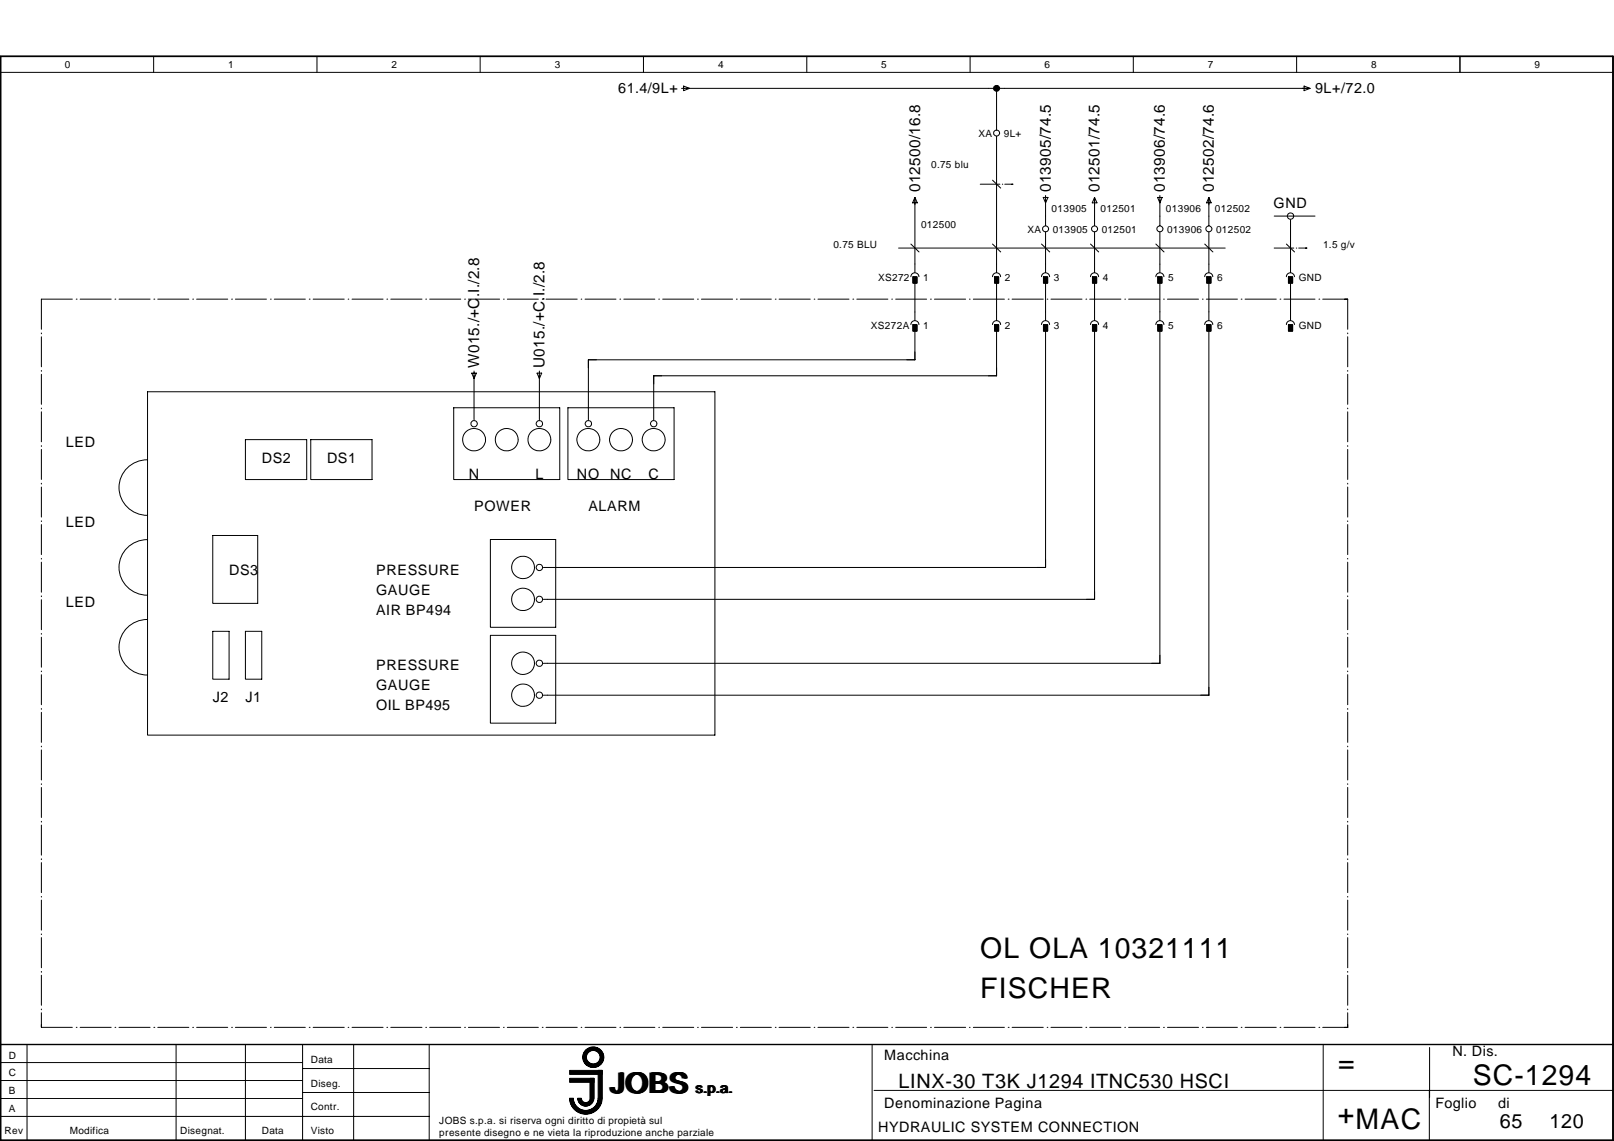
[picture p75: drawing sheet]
<svg xmlns="http://www.w3.org/2000/svg" width="297mm" height="210mm" viewBox="0 0 297 210" stroke-linecap="round" stroke-linejoin="round" font-family="sans-serif">
<defs><g id="words">
<g font-size="5.2">
<text x="180.4" y="176.2">OL OLA 10321111</text>
<text x="180.4" y="183.6">FISCHER</text>
<text x="246.3" y="197.2">=</text>
<text x="112.5" y="201">JOBS</text>
<text x="271.1" y="199.6">SC-1294</text>
<text x="246.2" y="206.7">+MAC</text>
</g>
<g font-size="3.6">
<text x="165.4" y="200.2">LINX-30 T3K J1294 ITNC530 HSCI</text>
<text x="276.1" y="207.6">65</text>
<text x="285.2" y="207.6">120</text>
</g>
<g font-size="2.8">
<text x="169.3" y="35.3" transform="rotate(-90 169.3 35.3)">012500/16.8</text>
<text x="193.4" y="35.3" transform="rotate(-90 193.4 35.3)">013905/74.5</text>
<text x="202.4" y="35.3" transform="rotate(-90 202.4 35.3)">012501/74.5</text>
<text x="214.4" y="35.3" transform="rotate(-90 214.4 35.3)">013906/74.6</text>
<text x="223.4" y="35.3" transform="rotate(-90 223.4 35.3)">012502/74.6</text>
<text x="88.2" y="67.7" transform="rotate(-90 88.2 67.7)">W015./+C.I./2.8</text>
<text x="100.2" y="67.7" transform="rotate(-90 100.2 67.7)">U015./+C.I./2.8</text>
</g>
<g font-size="2.6">
<text x="113.8" y="17.2">61.4/9L+</text>
<text x="242" y="17.2">9L+/72.0</text>
<text x="234.4" y="38.3">GND</text>
<text x="12.1" y="82.2">LED</text>
<text x="48.2" y="85.2">DS2</text>
<text x="60.2" y="85.2">DS1</text>
<text x="86.3" y="88.1">N</text>
<text x="98.5" y="88.1">L</text>
<text x="106.2" y="88.1">NO</text>
<text x="112.3" y="88.1">NC</text>
<text x="119.4" y="88.1">C</text>
<text x="87.2" y="94">POWER</text>
<text x="108.3" y="94">ALARM</text>
<text x="12.1" y="96.9">LED</text>
<text x="42.2" y="105.7">DS3</text>
<text x="69.2" y="105.7">PRESSURE</text>
<text x="12.1" y="111.6">LED</text>
<text x="69.2" y="109.4">GAUGE</text>
<text x="69.2" y="113.1">AIR BP494</text>
<text x="69.2" y="123.3">PRESSURE</text>
<text x="39.2" y="129.2">J2</text>
<text x="45.2" y="129.2">J1</text>
<text x="69.2" y="127">GAUGE</text>
<text x="69.2" y="130.7">OIL BP495</text>
<text x="162.7" y="195.1">Macchina</text>
<text x="267.3" y="194.3">N. Dis.</text>
<text x="128.1" y="201">s.p.a.</text>
<text x="162.7" y="203.9">Denominazione Pagina</text>
<text x="264.2" y="203.9">Foglio</text>
<text x="275.7" y="203.9">di</text>
<text x="161.6" y="208.3">HYDRAULIC SYSTEM CONNECTION</text>
</g>
<g font-size="1.8">
<text x="12" y="12.6">0</text>
<text x="42" y="12.6">1</text>
<text x="72" y="12.6">2</text>
<text x="102.1" y="12.6">3</text>
<text x="132.2" y="12.6">4</text>
<text x="162.2" y="12.6">5</text>
<text x="192.3" y="12.6">6</text>
<text x="222.3" y="12.6">7</text>
<text x="252.4" y="12.6">8</text>
<text x="282.4" y="12.6">9</text>
<text x="180.1" y="25.3">XA</text>
<text x="184.7" y="25.3">9L+</text>
<text x="171.4" y="30.9">0.75 blu</text>
<text x="169.5" y="42">012500</text>
<text x="193.5" y="39">013905</text>
<text x="202.6" y="39">012501</text>
<text x="214.6" y="39">013906</text>
<text x="223.6" y="39">012502</text>
<text x="153.4" y="45.6">0.75 BLU</text>
<text x="189.1" y="42.9">XA</text>
<text x="193.7" y="42.9">013905</text>
<text x="202.8" y="42.9">012501</text>
<text x="214.8" y="42.9">013906</text>
<text x="223.8" y="42.9">012502</text>
<text x="243.5" y="45.6">1.5 g/v</text>
<text x="161.6" y="51.7">XS272</text>
<text x="169.9" y="51.7">1</text>
<text x="184.9" y="51.7">2</text>
<text x="193.9" y="51.7">3</text>
<text x="202.9" y="51.7">4</text>
<text x="215" y="51.7">5</text>
<text x="224" y="51.7">6</text>
<text x="239" y="51.7">GND</text>
<text x="160.3" y="60.5">XS272A</text>
<text x="169.9" y="60.5">1</text>
<text x="184.9" y="60.5">2</text>
<text x="193.9" y="60.5">3</text>
<text x="202.9" y="60.5">4</text>
<text x="215" y="60.5">5</text>
<text x="224" y="60.5">6</text>
<text x="239" y="60.5">GND</text>
<text x="1.6" y="194.7">D</text>
<text x="57.2" y="195.5">Data</text>
<text x="1.6" y="201.3">B</text>
<text x="1.6" y="198">C</text>
<text x="57.2" y="199.9">Diseg.</text>
<text x=".8" y="208.7">Rev</text>
<text x="1.6" y="204.6">A</text>
<text x="12.9" y="208.7">Modifica</text>
<text x="33.1" y="208.7">Disegnat.</text>
<text x="48.2" y="208.7">Data</text>
<text x="57.2" y="204.3">Contr.</text>
<text x="57.2" y="208.7">Visto</text>
<text x="80.9" y="206.8">JOBS s.p.a. si riserva ogni diritto di propietà sul</text>
<text x="80.9" y="209">presente disegno e ne vieta la riproduzione anche parziale</text>
</g>
</g></defs>
<g fill="none" stroke="#000" stroke-width=".18">
<path d="M.1 10.4h296.8v199.4h-296.8zM.1 13.3h296.8M28.3 10.4v2.9M58.3 10.4v2.9M88.4 10.4v2.9M118.4 10.4v2.9M148.5 10.4v2.9M178.5 10.4v2.9M208.6 10.4v2.9M238.6 10.4v2.9M268.7 10.4v2.9M180.4 33.9h3.6"/>
<path d="M184.5 33.9h.1M184.9 33.9h1.5M234.5 39.8h7.5M13.3 55h-5.7v5.6M14 55h.2M14.7 55h5.8M21.2 55h.1M21.9 55h5.7M28.3 55h.2M29 55h5.8M35.5 55h.1M36.2 55h5.7"/>
<path d="M42.6 55h.2M43.3 55h5.7M49.8 55h.1M50.5 55h5.7M56.9 55h.2M57.6 55h5.7M64.1 55h.1M64.8 55h5.7M71.2 55h.1M71.9 55h5.8M78.4 55h.1M79.1 55h5.7"/>
<path d="M85.5 55h.2M86.2 55h5.7M92.7 55h.1M93.4 55h5.7M99.8 55h.1M100.5 55h5.7M107 55h.1M107.7 55h5.7M114.1 55h.1M114.8 55h5.7M121.2 55h.2M122 55h5.7"/>
<path d="M128.4 55h.1M129.1 55h5.7M135.5 55h.2M136.2 55h5.8M142.7 55h.1M143.4 55h5.7M149.8 55h.2M150.5 55h5.7M157 55h.1M157.7 55h5.7M164.1 55h.1M164.8 55h5.7"/>
<path d="M165.4 45.6h60.1M171.3 55h.1M172 55h5.7M178.4 55h.1M179.1 55h5.7M185.5 55h.2M186.3 55h5.7M192.7 55h.1M193.4 55h5.7M199.9 55h.1M200.6 55h5.7M207 55h.1"/>
<path d="M207.7 55h5.7M214.1 55h.2M214.9 55h5.7M221.3 55h.1M222 55h5.7M228.4 55h.2M229.1 55h5.8M234.5 45.6h3.6M235.6 55h.1M236.3 55h5.7M238.6 45.6h.1M239 45.6h1.5"/>
<path d="M242.7 55h.2M243.4 55h4.6v5.6M7.6 61.3v.1M7.6 62v5.5M7.6 68.2v.1M7.6 68.9v5.5M7.6 75.1v.1M7.6 75.8v5.5M27.2 72.1h104.4v63.1h-104.4zM83.5 75h19.5v13.2h-19.5zM104.5 75h19.6v13.2h-19.6zM248 61.3v.1"/>
<path d="M248 62v5.5M248 68.2v.1M248 68.9v5.5M248 75.1v.1M248 75.8v5.5M7.6 82v.1M7.6 82.7v5.5M7.6 88.9v.1M7.6 89.6v5.5M7.6 95.8v.1M7.6 96.5v5.5M27.1 84.6a5.1 5.1 0 0 0-5.2 5.1 5.1 5.1 0 0 0 5.2 5.1"/>
<path d="M27.1 99.3a5.1 5.1 0 0 0-5.2 5.1 5.1 5.1 0 0 0 5.2 5.1M39.2 98.5h8.2v12.5h-8.2zM45.2 80.9h11.2v7.3h-11.2zM57.2 80.9h11.3v7.3h-11.3zM90.3 99.3h12v16.1h-12zM248 82v.1M248 82.7v5.5M248 88.9v.1M248 89.6v5.5M248 95.8v.1M248 96.5v5.5M7.6 102.7v.1"/>
<path d="M7.6 103.4v5.5M7.6 109.6v.2M7.6 110.3v5.5M7.6 116.5v.2M7.6 117.2v5.5M27.1 114a5.1 5.1 0 0 0-5.2 5.1 5.1 5.1 0 0 0 5.2 5.1M39.2 116.1h3v8.8h-3zM45.2 116.1h3v8.8h-3zM90.3 116.9h12v16.1h-12zM248 102.7v.1M248 103.4v5.5M248 109.6v.2"/>
<path d="M248 110.3v5.5M248 116.5v.2M248 117.2v5.5M7.6 123.4v.2M7.6 124.1v5.5M7.6 130.3v.2M7.6 131v5.6M7.6 137.3v.1M7.6 138v5.5M248 123.4v.2M248 124.1v5.5M248 130.3v.2"/>
<path d="M248 131v5.6M248 137.3v.1M248 138v5.5M7.6 144.2v.1M7.6 144.9v5.5M7.6 151.1v.1M7.6 151.8v5.5M7.6 158v.1M7.6 158.7v5.5M248 144.2v.1M248 144.9v5.5M248 151.1v.1"/>
<path d="M248 151.8v5.5M248 158v.1M248 158.7v5.5M7.6 164.9v.1M7.6 165.6v5.5M7.6 171.8v.1M7.6 172.5v5.5M7.6 178.7v.2M7.6 179.4v5.5M248 164.9v.1M248 165.6v5.5M248 171.8v.1"/>
<path d="M248 172.5v5.5M248 178.7v.2M248 179.4v5.5M.1 198.8h55.6M.1 195.5h55.6M.1 192.2h296.8M5 192.2v17.6M7.6 188.5v.5h5.7M7.6 185.6v.2M7.6 186.3v2.7M14 189h.2M14.7 189h5.8"/>
<path d="M21.2 189h.1M21.9 189h5.7M28.3 189h.2M29 189h5.8M32.4 192.2v17.6M35.5 189h.1M36.2 189h5.7M42.6 189h.2M43.3 189h5.7M45.2 192.2v17.6M49.8 189h.1M50.5 189h5.7"/>
<path d="M55.7 192.2v17.6M55.7 196.6h23.3M56.9 189h.2M57.6 189h5.7M64.1 189h.1M64.8 189h5.7M65.1 192.2v17.6M71.2 189h.1M71.9 189h5.8M78.4 189h.1M79 192.2v17.6M79.1 189h5.7"/>
<path d="M85.5 189h.2M86.2 189h5.7M92.7 189h.1M93.4 189h5.7M99.8 189h.1M100.5 189h5.7M107 189h.1M107.7 189h5.7M114.1 189h.1M114.8 189h5.7M121.2 189h.2M122 189h5.7"/>
<path d="M128.4 189h.1M129.1 189h5.7M135.5 189h.2M136.2 189h5.8M142.7 189h.1M143.4 189h5.7M149.8 189h.2M150.5 189h5.7M157 189h.1M157.7 189h5.7M160.5 192.2v17.6M164.1 189h.1"/>
<path d="M164.8 189h5.7M171.3 189h.1M172 189h5.7M178.4 189h.1M179.1 189h5.7M185.5 189h.2M186.3 189h5.7M192.7 189h.1M193.4 189h5.7M199.9 189h.1M200.6 189h5.7M207 189h.1"/>
<path d="M207.7 189h5.7M214.1 189h.2M214.9 189h5.7M221.3 189h.1M222 189h5.7M228.4 189h.2M229.1 189h5.8M235.6 189h.1M236.3 189h5.7M242.7 189h.2M243.5 192.2v17.6M248 186.3v2.7h-4.6"/>
<path d="M248 185.6v.2M263.1 192.7v9.2M.1 205.4h78.9M.1 202.1h55.6M55.7 201h23.3M105 202a2.85 2.85 0 0 0 2.8 2.8 2.85 2.85 0 0 0 2.9-2.8M105 202a2.77 2.77 0 0 0 2.8 2.7 2.77 2.77 0 0 0 2.8-2.7M105.1 202a2.69 2.69 0 0 0 2.7 2.7 2.69 2.69 0 0 0 2.7-2.7M105.2 202a2.63 2.63 0 0 0 2.6 2.6 2.63 2.63 0 0 0 2.6-2.6M105.3 202a2.54 2.54 0 0 0 2.5 2.5 2.54 2.54 0 0 0 2.5-2.5M105.3 202a2.47 2.47 0 0 0 2.5 2.4 2.47 2.47 0 0 0 2.5-2.4M105.4 202a2.39 2.39 0 0 0 2.4 2.4 2.39 2.39 0 0 0 2.4-2.4"/>
<path d="M106.3 202a1.49 1.49 0 0 0 1.5 1.5 1.49 1.49 0 0 0 1.5-1.5M106.4 202a1.42 1.42 0 0 0 1.4 1.4 1.42 1.42 0 0 0 1.4-1.4M106.5 202a1.34 1.34 0 0 0 1.3 1.3 1.34 1.34 0 0 0 1.4-1.3M106.5 202a1.27 1.27 0 0 0 1.3 1.3 1.27 1.27 0 0 0 1.3-1.3M106.6 202a1.19 1.19 0 0 0 1.2 1.2 1.19 1.19 0 0 0 1.2-1.2M106.7 202a1.12 1.12 0 0 0 1.1 1.1 1.12 1.12 0 0 0 1.1-1.1M106.8 202a1.04 1.04 0 0 0 1 1.1 1.04 1.04 0 0 0 1-1.1M106.8 202a.96 .96 0 0 0 1 1 .96 .96 0 0 0 1-1M106.9 202a.89 .89 0 0 0 .9 .9 .89 .89 0 0 0 .9-.9M107 202a.81 .81 0 0 0 .8 .8 .81 .81 0 0 0 .8-.8M110.1 202a2.3 2.3 0 0 1-2.3 2.3 2.3 2.3 0 0 1-2.3-2.3 2.32 2.32 0 0 0 2.3 2.3 2.32 2.32 0 0 0 2.3-2.3M110.7 202a2.94 2.94 0 0 1-2.9 2.9 2.94 2.94 0 0 1-3-2.9 3 3 0 0 0 3 3 3 3 0 0 0 3-3"/>
<path d="M160.9 200.6h136M263.1 200.6v9.2"/>
<circle cx="87.3" cy="80.9" r="2.09"/>
<circle cx="93.3" cy="80.9" r="2.09"/>
<circle cx="99.3" cy="80.9" r="2.09"/>
<circle cx="108.3" cy="80.9" r="2.09"/>
<circle cx="114.3" cy="80.9" r="2.09"/>
<circle cx="120.3" cy="80.9" r="2.09"/>
<circle cx="96.3" cy="110.3" r="2.09"/>
<circle cx="96.3" cy="104.4" r="2.09"/>
<circle cx="96.3" cy="122" r="2.09"/>
<circle cx="96.3" cy="127.9" r="2.09"/>
<circle cx="109.2" cy="194.5" r="1.33"/>
<circle cx="109.2" cy="194.5" r="1.48"/>
<circle cx="109.2" cy="194.5" r="1.55"/>
<circle cx="109.2" cy="194.5" r="1.85"/>
<circle cx="109.2" cy="194.5" r="1.25"/>
<circle cx="109.2" cy="194.5" r="1.78"/>
<circle cx="109.2" cy="194.5" r="1.4"/>
<circle cx="109.2" cy="194.5" r="1.63"/>
<circle cx="109.2" cy="194.5" r="1.69"/>
<circle cx="109.2" cy="194.5" r="1.92"/>
</g>
<path d="M.1 10.4h296.8v199.4h-296.8zM.1 192.2h296.8" fill="none" stroke="#000" stroke-width=".26"/>
<g fill="#000" stroke="#000" stroke-width=".18">
<path d="M104.8 196.9h6v.8h-6zM104.8 198.4h4.5v.7h-4.5zM108.6 198.4h.7v3.7h-.7zM110.1 196.9h.7v5.2h-.7z"/>
<circle cx="183.4" cy="16.3" r=".55"/>
</g>
<g fill="none" stroke="#000" stroke-width=".19">
<path d="M125.4 16.3h115.6M125.8 15.8l1.1 .5-1.1 .4zM183.4 16.3v7.6M240 15.8l1.1 .5-1.1 .4zM168.4 36.4v13.6M168.4 36.3l.4 1h-.8zM182.7 33.1l1.5 1.5M183.4 25.1v24.9M192 36.3h.9l-.5 1zM192.4 36v5.5M201.4 36.4v5.1M201.4 36.3l.5 1h-.9z"/>
<path d="M213 36.3h.9l-.4 1zM213.5 36v5.5M222.5 36.4v5.1M222.5 36.3l.4 1h-.8zM167.6 50.9a.74 .74 0 0 1 .8-.7 .74 .74 0 0 1 .7 .7M167.6 59.7a.74 .74 0 0 1 .8-.7 .74 .74 0 0 1 .7 .7M167.6 44.9l1.5 1.5M168 50.9h.8v1.2h-.8zM168 59.7h.8v1.2h-.8zM168.4 51.5v7.3M182.7 50.9a.74 .74 0 0 1 .7-.7 .74 .74 0 0 1 .7 .7M182.7 59.7a.74 .74 0 0 1 .7-.7 .74 .74 0 0 1 .7 .7"/>
<path d="M182.7 44.9l1.5 1.5M183 50.9h.8v1.2h-.8zM183 59.7h.8v1.2h-.8zM183.4 51.5v7.3M191.7 50.9a.74 .74 0 0 1 .7-.7 .74 .74 0 0 1 .8 .7M191.7 59.7a.74 .74 0 0 1 .7-.7 .74 .74 0 0 1 .8 .7M191.7 44.9l1.5 1.5M192 50.9h.8v1.2h-.8zM192 59.7h.8v1.2h-.8zM192.4 42.7v7.3M192.4 51.5v7.3M200.7 50.9a.74 .74 0 0 1 .7-.7 .74 .74 0 0 1 .8 .7"/>
<path d="M200.7 59.7a.74 .74 0 0 1 .7-.7 .74 .74 0 0 1 .8 .7M200.7 44.9l1.5 1.5M201.1 50.9h.7v1.2h-.7zM201.1 59.7h.7v1.2h-.7zM201.4 42.7v7.3M201.4 51.5v7.3M212.7 50.9a.74 .74 0 0 1 .8-.7 .74 .74 0 0 1 .7 .7M212.7 59.7a.74 .74 0 0 1 .8-.7 .74 .74 0 0 1 .7 .7M212.7 44.9l1.5 1.5M213.1 50.9h.7v1.2h-.7zM213.1 59.7h.7v1.2h-.7zM213.5 42.7v7.3"/>
<path d="M213.5 51.5v7.3M221.7 50.9a.74 .74 0 0 1 .8-.7 .74 .74 0 0 1 .7 .7M221.7 59.7a.74 .74 0 0 1 .8-.7 .74 .74 0 0 1 .7 .7M221.7 44.9l1.5 1.5M222.1 50.9h.8v1.2h-.8zM222.1 59.7h.8v1.2h-.8zM222.5 42.7v7.3M222.5 51.5v7.3M236.7 50.9a.74 .74 0 0 1 .8-.7 .74 .74 0 0 1 .7 .7M236.7 59.7a.74 .74 0 0 1 .8-.7 .74 .74 0 0 1 .7 .7M236.7 44.9l1.5 1.5M237.1 50.9h.8v1.2h-.8z"/>
<path d="M237.1 59.7h.8v1.2h-.8zM237.5 40.5v9.5M237.5 51.5v7.3M86.8 68.6h.9l-.5 1zM87.2 68.3v8.9M98.8 68.6h.9l-.4 1zM99.3 68.3v8.9M109.8 66.2h-1.5v1.5M121.8 69.1h-1.5v1.5M168.4 60.3v5.9h-60.1v11M183.4 60.3v8.8h-63.1v8.1M192.4 60.3v44.1h-92.4"/>
<path d="M201.4 60.3v50h-101.4M213.5 60.3v61.7h-113.5M222.5 60.3v67.6h-122.5"/>
<circle cx="183.4" cy="24.5" r=".54"/>
<circle cx="237.5" cy="39.8" r=".58"/>
<circle cx="192.4" cy="42.1" r=".55"/>
<circle cx="201.5" cy="42.1" r=".55"/>
<circle cx="213.5" cy="42.1" r=".55"/>
<circle cx="222.5" cy="42.1" r=".55"/>
<circle cx="87.2" cy="77.9" r=".59"/>
<circle cx="99.3" cy="77.9" r=".59"/>
<circle cx="108.3" cy="77.9" r=".59"/>
<circle cx="120.3" cy="77.9" r=".59"/>
<circle cx="99.3" cy="110.3" r=".59"/>
<circle cx="99.3" cy="104.4" r=".58"/>
<circle cx="99.3" cy="122" r=".59"/>
<circle cx="99.3" cy="127.9" r=".58"/>
</g>
<g fill="#000" stroke="#000" stroke-width=".19">
<path d="M168 50.9h.8v1.2h-.8zM168 59.7h.8v1.2h-.8zM183 50.9h.8v1.2h-.8zM183 59.7h.8v1.2h-.8zM192 50.9h.8v1.2h-.8zM192 59.7h.8v1.2h-.8zM201.1 50.9h.7v1.2h-.7zM201.1 59.7h.7v1.2h-.7zM213.1 50.9h.7v1.2h-.7zM213.1 59.7h.7v1.2h-.7zM222.1 50.9h.8v1.2h-.8zM222.1 59.7h.8v1.2h-.8z"/>
<path d="M237.1 50.9h.8v1.2h-.8zM237.1 59.7h.8v1.2h-.8z"/>
</g>
<use href="#words"/>
</svg>
